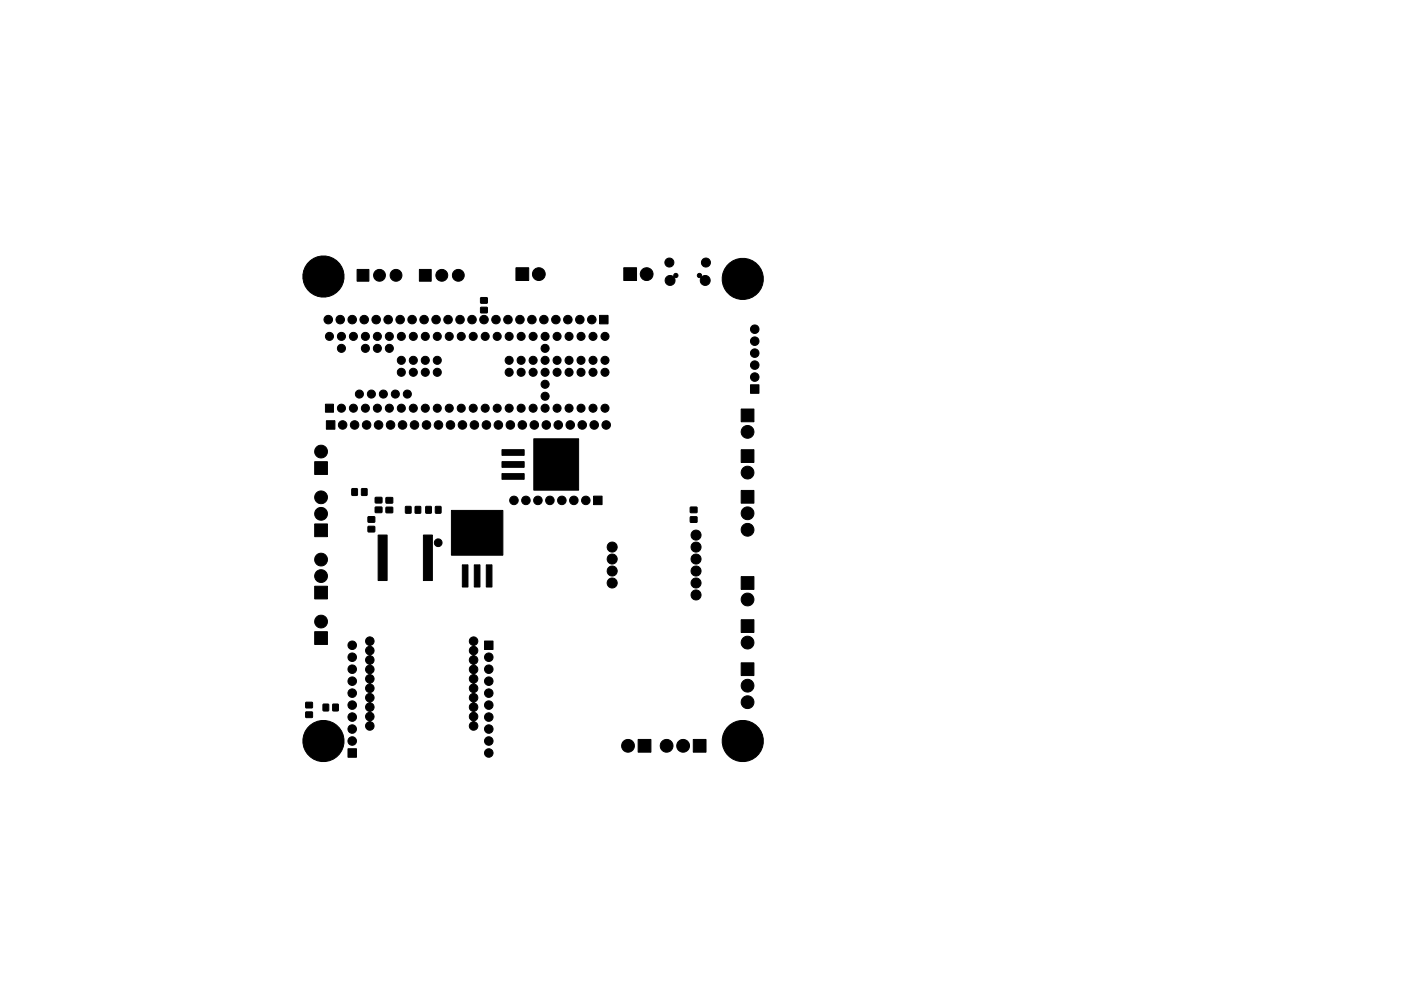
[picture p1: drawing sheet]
<svg xmlns="http://www.w3.org/2000/svg" width="297mm" height="210mm" viewBox="0 0 297 210" stroke-linecap="round" stroke-linejoin="round" font-family="sans-serif">
<g fill="#000" stroke="#000" stroke-width=".21">
<path d="M75.7 57.2h2.5v2.5h-2.5zM88.9 57.2h2.5v2.5h-2.5zM109.4 56.8h2.7v2.7h-2.7zM132.3 56.8h2.7v2.7h-2.7zM141.4 58.7a1.21 1.21 0 0 1 1.3-.1h.1a.49 .49 0 0 1 .5-.6 .49 .49 0 0 1 .5 .6 .49 .49 0 0 1-.7 .3 1.07 1.07 0 0 1-.4 1.4 1.07 1.07 0 0 1-1.4-.2 1.07 1.07 0 0 1 .1-1.4zM147.9 58.2a.57 .57 0 0 1 .6-.1 .57 .57 0 0 1 .3 .5 1.08 1.08 0 0 1 1.7 .7 1.08 1.08 0 0 1-1.2 1.3 1.08 1.08 0 0 1-.7-1.7h-.1a.49 .49 0 0 1-.5-.2 .49 .49 0 0 1-.1-.5zM101.9 65.2h1.4v1.1l-1.4 .1zM101.9 63.2l1.4-.1v1.2h-1.4zM127.1 66.9h1.8v1.8h-1.8zM69 85.8h1.7v1.7h-1.7zM69.2 89.3h1.8v1.8h-1.8zM106.4 97.9h4.7v1.2h-4.7z"/>
<path d="M106.4 95.4h4.7v1.2h-4.7zM157.1 95.4h2.7v2.7h-2.7zM157.1 86.8h2.7v2.7h-2.7zM159.1 81.6h1.8v1.8h-1.8zM66.7 111.2h2.7v2.7h-2.7zM66.7 98h2.7v2.7h-2.7zM74.6 103.7h1.2l-.1 1.4-1.1-.1zM76.7 103.7h1.1v1.4l-1.2-.1zM78 111.7h1.4l.1 1.1-1.4 .1zM78 109.6h1.4l.1 1.1-1.4 .1zM79.6 107.6h1.3l.1 1.1-1.4 .1zM79.6 105.5h1.3l.1 1.2h-1.4z"/>
<path d="M81.9 107.6h1.3l.1 1.1-1.4 .1zM81.9 105.6h1.3l.1 1.1h-1.4zM86 107.5h1.1v1.4l-1.1-.1zM88 107.5h1.2l-.1 1.4-1.1-.1zM90.3 107.5h1.1v1.4l-1.1-.1zM92.3 107.5h1.2l-.1 1.4-1.1-.1zM95.7 108.3h10.9v9.5h-10.9zM106.4 100.5h4.7v1.2h-4.7zM113.2 93.1h9.5v10.9h-9.5zM125.8 105.3h1.8v1.8h-1.8zM146.4 109.7l1.3-.1 .1 1.2h-1.4zM146.4 107.6h1.3l.1 1.1-1.4 .1z"/>
<path d="M157.1 104.1h2.7v2.7h-2.7zM66.7 134h2.7v2.7h-2.7zM66.7 124.4h2.7v2.7h-2.7zM77.8 135.3a.94 .94 0 0 1 1.4 .5 .94 .94 0 0 1-.7 1.2v.1a1 1 0 0 1 .8 1 1 1 0 0 1-.8 .9v.1a1 1 0 0 1 .8 1 1 1 0 0 1-.8 .9v.1a1 1 0 0 1 .8 1 1 1 0 0 1-.8 .9v.1a1 1 0 0 1 .8 1 1 1 0 0 1-.8 .9v.1a1 1 0 0 1 .8 1 1 1 0 0 1-.8 .9v.1a1 1 0 0 1 .8 1 1 1 0 0 1-.8 .9v.1a1 1 0 0 1 .8 1 1 1 0 0 1-.8 .9v.1a1 1 0 0 1 .8 1 1 1 0 0 1-.8 .9v.1a.91 .91 0 0 1 .8 1.2 .91 .91 0 0 1-1.4 .4 .91 .91 0 0 1 .1-1.5l.3-.1v-.1a.99 .99 0 0 1-.8-1 .99 .99 0 0 1 .8-1 1 1 0 0 1-.8-1 1 1 0 0 1 .8-1 1 1 0 0 1-.8-1 1 1 0 0 1 .8-1 1 1 0 0 1-.8-1 1 1 0 0 1 .8-1 1 1 0 0 1-.8-1 1 1 0 0 1 .8-1 1 1 0 0 1-.8-1 1 1 0 0 1 .8-1 1 1 0 0 1-.8-1 1 1 0 0 1 .8-1 1 1 0 0 1-.8-1 1 1 0 0 1 .8-1 .98 .98 0 0 1-.5-1.7zM80.2 113.5h1.9v9.7h-1.9zM89.8 113.5h1.9v9.7h-1.9zM98 119.8h1.2v4.7h-1.2zM99.7 135.5a.93 .93 0 0 1 1.5 .2 .93 .93 0 0 1-.7 1.3v.1a1 1 0 0 1 .8 1 1 1 0 0 1-.8 .9v.1a1 1 0 0 1 .8 1 1 1 0 0 1-.8 .9v.1a1 1 0 0 1 .8 1 1 1 0 0 1-.8 .9v.1a1 1 0 0 1 .8 1 1 1 0 0 1-.8 .9v.1a1 1 0 0 1 .8 1 1 1 0 0 1-.8 .9v.1a1 1 0 0 1 .8 1 1 1 0 0 1-.8 .9v.1a1 1 0 0 1 .8 1 1 1 0 0 1-.8 .9v.1a1 1 0 0 1 .8 1 1 1 0 0 1-.8 .9v.1a.91 .91 0 0 1 .8 1.2 .91 .91 0 0 1-1.4 .4 .91 .91 0 0 1 .1-1.5l.3-.1v-.1a.99 .99 0 0 1-.8-1 .99 .99 0 0 1 .8-1 1 1 0 0 1-.8-1 1 1 0 0 1 .8-1 1 1 0 0 1-.8-1 1 1 0 0 1 .8-1 1 1 0 0 1-.8-1 1 1 0 0 1 .8-1 1 1 0 0 1-.8-1 1 1 0 0 1 .8-1 1 1 0 0 1-.8-1 1 1 0 0 1 .8-1 1 1 0 0 1-.8-1 1 1 0 0 1 .8-1 1 1 0 0 1-.8-1 1 1 0 0 1 .8-1 1.03 1.03 0 0 1-.6-1.5zM100.6 119.8h1.2v4.7h-1.2zM103.1 119.8h1.2v4.7h-1.2zM102.7 136h1.8v1.8h-1.8zM157.1 131.5h2.7v2.7h-2.7z"/>
<path d="M157.1 122.3h2.7v2.7h-2.7zM64.8 151.1l1.4-.1v1.2h-1.3zM64.8 149h1.4v1.1l-1.3 .1zM68.5 149.4h1.2l-.1 1.4h-1.1zM70.6 149.4h1.1v1.4h-1.2zM135.3 156.9h2.7v2.7h-2.7zM147 156.9h2.7v2.7h-2.7zM157.1 140.6h2.7v2.7h-2.7zM73.8 158.9h1.8v1.8h-1.8z"/>
<circle cx="68.6" cy="58.7" r="4.4"/>
<circle cx="80.5" cy="58.4" r="1.26"/>
<circle cx="84" cy="58.4" r="1.26"/>
<circle cx="93.7" cy="58.4" r="1.26"/>
<circle cx="97.2" cy="58.4" r="1.26"/>
<circle cx="114.2" cy="58.2" r="1.35"/>
<circle cx="137.1" cy="58.2" r="1.35"/>
<circle cx="141.9" cy="55.7" r=".96"/>
<circle cx="149.7" cy="55.7" r=".96"/>
<circle cx="157.5" cy="59.2" r="4.4"/>
<circle cx="69.6" cy="67.8" r=".9"/>
<circle cx="69.8" cy="71.4" r=".85"/>
<circle cx="72.1" cy="67.8" r=".9"/>
<circle cx="72.4" cy="71.4" r=".85"/>
<circle cx="72.4" cy="73.9" r=".85"/>
<circle cx="74.7" cy="67.8" r=".9"/>
<circle cx="74.9" cy="71.4" r=".85"/>
<circle cx="77.2" cy="67.8" r=".9"/>
<circle cx="77.5" cy="71.4" r=".85"/>
<circle cx="77.5" cy="73.9" r=".85"/>
<circle cx="79.8" cy="67.8" r=".9"/>
<circle cx="80" cy="71.4" r=".85"/>
<circle cx="80" cy="73.9" r=".85"/>
<circle cx="82.3" cy="67.8" r=".9"/>
<circle cx="82.5" cy="73.9" r=".85"/>
<circle cx="82.5" cy="71.4" r=".85"/>
<circle cx="84.8" cy="67.8" r=".9"/>
<circle cx="85.1" cy="71.4" r=".85"/>
<circle cx="85.1" cy="79" r=".85"/>
<circle cx="85.1" cy="76.4" r=".85"/>
<circle cx="87.4" cy="67.8" r=".9"/>
<circle cx="87.6" cy="76.4" r=".85"/>
<circle cx="87.6" cy="71.4" r=".85"/>
<circle cx="87.6" cy="79" r=".85"/>
<circle cx="89.9" cy="67.8" r=".9"/>
<circle cx="90.2" cy="71.4" r=".85"/>
<circle cx="90.2" cy="76.4" r=".85"/>
<circle cx="90.2" cy="79" r=".85"/>
<circle cx="92.5" cy="67.8" r=".9"/>
<circle cx="92.7" cy="79" r=".85"/>
<circle cx="92.7" cy="76.4" r=".85"/>
<circle cx="92.7" cy="71.4" r=".85"/>
<circle cx="95" cy="67.8" r=".9"/>
<circle cx="95.2" cy="71.4" r=".85"/>
<circle cx="97.5" cy="67.8" r=".9"/>
<circle cx="97.8" cy="71.4" r=".85"/>
<circle cx="100.1" cy="67.8" r=".9"/>
<circle cx="100.3" cy="71.4" r=".85"/>
<circle cx="102.6" cy="67.8" r=".9"/>
<circle cx="102.9" cy="71.4" r=".85"/>
<circle cx="105.2" cy="67.8" r=".9"/>
<circle cx="105.4" cy="71.4" r=".85"/>
<circle cx="107.7" cy="67.8" r=".9"/>
<circle cx="107.9" cy="79" r=".85"/>
<circle cx="107.9" cy="71.4" r=".85"/>
<circle cx="107.9" cy="76.4" r=".85"/>
<circle cx="110.2" cy="67.8" r=".9"/>
<circle cx="110.5" cy="76.4" r=".85"/>
<circle cx="110.5" cy="79" r=".85"/>
<circle cx="110.5" cy="71.4" r=".85"/>
<circle cx="112.8" cy="67.8" r=".9"/>
<circle cx="113" cy="71.4" r=".85"/>
<circle cx="113" cy="76.4" r=".85"/>
<circle cx="113" cy="79" r=".85"/>
<circle cx="115.3" cy="67.8" r=".9"/>
<circle cx="115.6" cy="71.4" r=".85"/>
<circle cx="115.6" cy="76.4" r=".85"/>
<circle cx="115.6" cy="73.9" r=".85"/>
<circle cx="115.6" cy="79" r=".85"/>
<circle cx="117.9" cy="67.8" r=".9"/>
<circle cx="118.1" cy="76.4" r=".85"/>
<circle cx="118.1" cy="79" r=".85"/>
<circle cx="118.1" cy="71.4" r=".85"/>
<circle cx="120.4" cy="67.8" r=".9"/>
<circle cx="120.6" cy="79" r=".85"/>
<circle cx="120.6" cy="76.4" r=".85"/>
<circle cx="120.6" cy="71.4" r=".85"/>
<circle cx="122.9" cy="67.8" r=".9"/>
<circle cx="123.2" cy="79" r=".85"/>
<circle cx="123.2" cy="71.4" r=".85"/>
<circle cx="123.2" cy="76.4" r=".85"/>
<circle cx="125.5" cy="67.8" r=".9"/>
<circle cx="125.7" cy="76.4" r=".85"/>
<circle cx="125.7" cy="79" r=".85"/>
<circle cx="125.7" cy="71.4" r=".85"/>
<circle cx="128.3" cy="79" r=".85"/>
<circle cx="128.3" cy="71.4" r=".85"/>
<circle cx="128.3" cy="76.4" r=".85"/>
<circle cx="160" cy="77.5" r=".9"/>
<circle cx="160" cy="74.9" r=".9"/>
<circle cx="160" cy="72.4" r=".9"/>
<circle cx="160" cy="69.8" r=".9"/>
<circle cx="68.1" cy="95.8" r="1.36"/>
<circle cx="72.4" cy="86.6" r=".85"/>
<circle cx="72.6" cy="90.2" r=".9"/>
<circle cx="74.9" cy="86.6" r=".85"/>
<circle cx="75.2" cy="90.2" r=".9"/>
<circle cx="76.2" cy="83.6" r=".85"/>
<circle cx="77.5" cy="86.6" r=".85"/>
<circle cx="77.7" cy="90.2" r=".9"/>
<circle cx="78.7" cy="83.6" r=".85"/>
<circle cx="80" cy="86.6" r=".85"/>
<circle cx="80.3" cy="90.2" r=".9"/>
<circle cx="81.3" cy="83.6" r=".85"/>
<circle cx="82.5" cy="86.6" r=".85"/>
<circle cx="82.8" cy="90.2" r=".9"/>
<circle cx="83.8" cy="83.6" r=".85"/>
<circle cx="85.1" cy="86.6" r=".85"/>
<circle cx="85.3" cy="90.2" r=".9"/>
<circle cx="86.4" cy="83.6" r=".85"/>
<circle cx="87.6" cy="86.6" r=".85"/>
<circle cx="87.9" cy="90.2" r=".9"/>
<circle cx="90.2" cy="86.6" r=".85"/>
<circle cx="90.4" cy="90.2" r=".9"/>
<circle cx="92.7" cy="86.6" r=".85"/>
<circle cx="93" cy="90.2" r=".9"/>
<circle cx="95.2" cy="86.6" r=".85"/>
<circle cx="95.5" cy="90.2" r=".9"/>
<circle cx="97.8" cy="86.6" r=".85"/>
<circle cx="98" cy="90.2" r=".9"/>
<circle cx="100.3" cy="86.6" r=".85"/>
<circle cx="100.6" cy="90.2" r=".9"/>
<circle cx="102.9" cy="86.6" r=".85"/>
<circle cx="103.1" cy="90.2" r=".9"/>
<circle cx="105.4" cy="86.6" r=".85"/>
<circle cx="105.7" cy="90.2" r=".9"/>
<circle cx="107.9" cy="86.6" r=".85"/>
<circle cx="108.2" cy="90.2" r=".9"/>
<circle cx="110.5" cy="86.6" r=".85"/>
<circle cx="110.7" cy="90.2" r=".9"/>
<circle cx="113" cy="86.6" r=".85"/>
<circle cx="113.3" cy="90.2" r=".9"/>
<circle cx="115.6" cy="86.6" r=".85"/>
<circle cx="115.6" cy="81.5" r=".85"/>
<circle cx="115.6" cy="84.1" r=".85"/>
<circle cx="115.8" cy="90.2" r=".9"/>
<circle cx="118.1" cy="86.6" r=".85"/>
<circle cx="118.4" cy="90.2" r=".9"/>
<circle cx="120.6" cy="86.6" r=".85"/>
<circle cx="120.9" cy="90.2" r=".9"/>
<circle cx="123.2" cy="86.6" r=".85"/>
<circle cx="123.4" cy="90.2" r=".9"/>
<circle cx="125.7" cy="86.6" r=".85"/>
<circle cx="126" cy="90.2" r=".9"/>
<circle cx="128.3" cy="86.6" r=".85"/>
<circle cx="128.5" cy="90.2" r=".9"/>
<circle cx="158.5" cy="91.6" r="1.36"/>
<circle cx="160" cy="80" r=".9"/>
<circle cx="68.1" cy="109" r="1.36"/>
<circle cx="68.1" cy="118.7" r="1.36"/>
<circle cx="68.1" cy="105.5" r="1.36"/>
<circle cx="92.9" cy="115.1" r=".82"/>
<circle cx="109" cy="106.2" r=".9"/>
<circle cx="111.5" cy="106.2" r=".9"/>
<circle cx="114" cy="106.2" r=".9"/>
<circle cx="116.6" cy="106.2" r=".9"/>
<circle cx="119.1" cy="106.2" r=".9"/>
<circle cx="121.7" cy="106.2" r=".9"/>
<circle cx="124.2" cy="106.2" r=".9"/>
<circle cx="129.8" cy="118.6" r="1.06"/>
<circle cx="129.8" cy="116.1" r="1.06"/>
<circle cx="147.6" cy="113.5" r="1.06"/>
<circle cx="147.6" cy="116.1" r="1.06"/>
<circle cx="147.6" cy="118.6" r="1.06"/>
<circle cx="158.5" cy="108.9" r="1.35"/>
<circle cx="158.5" cy="100.3" r="1.36"/>
<circle cx="158.5" cy="112.4" r="1.35"/>
<circle cx="68.1" cy="131.9" r="1.36"/>
<circle cx="68.1" cy="122.2" r="1.36"/>
<circle cx="74.7" cy="139.4" r=".9"/>
<circle cx="74.7" cy="136.9" r=".9"/>
<circle cx="103.6" cy="139.4" r=".9"/>
<circle cx="129.8" cy="123.7" r="1.06"/>
<circle cx="129.8" cy="121.2" r="1.06"/>
<circle cx="147.6" cy="123.7" r="1.06"/>
<circle cx="147.6" cy="121.2" r="1.06"/>
<circle cx="147.6" cy="126.2" r="1.06"/>
<circle cx="158.5" cy="127.2" r="1.36"/>
<circle cx="158.5" cy="136.3" r="1.36"/>
<circle cx="68.6" cy="157.2" r="4.4"/>
<circle cx="74.7" cy="154.7" r=".9"/>
<circle cx="74.7" cy="157.2" r=".9"/>
<circle cx="74.7" cy="142" r=".9"/>
<circle cx="74.7" cy="152.1" r=".9"/>
<circle cx="74.7" cy="147.1" r=".9"/>
<circle cx="74.7" cy="149.6" r=".9"/>
<circle cx="74.7" cy="144.5" r=".9"/>
<circle cx="103.6" cy="159.8" r=".9"/>
<circle cx="103.6" cy="154.7" r=".9"/>
<circle cx="103.6" cy="157.2" r=".9"/>
<circle cx="103.6" cy="142" r=".9"/>
<circle cx="103.6" cy="152.1" r=".9"/>
<circle cx="103.6" cy="147.1" r=".9"/>
<circle cx="103.6" cy="149.6" r=".9"/>
<circle cx="103.6" cy="144.5" r=".9"/>
<circle cx="133.2" cy="158.2" r="1.36"/>
<circle cx="141.3" cy="158.2" r="1.36"/>
<circle cx="144.8" cy="158.2" r="1.36"/>
<circle cx="157.5" cy="157.2" r="4.4"/>
<circle cx="158.5" cy="145.5" r="1.36"/>
<circle cx="158.5" cy="149" r="1.36"/>
</g>
</svg>
